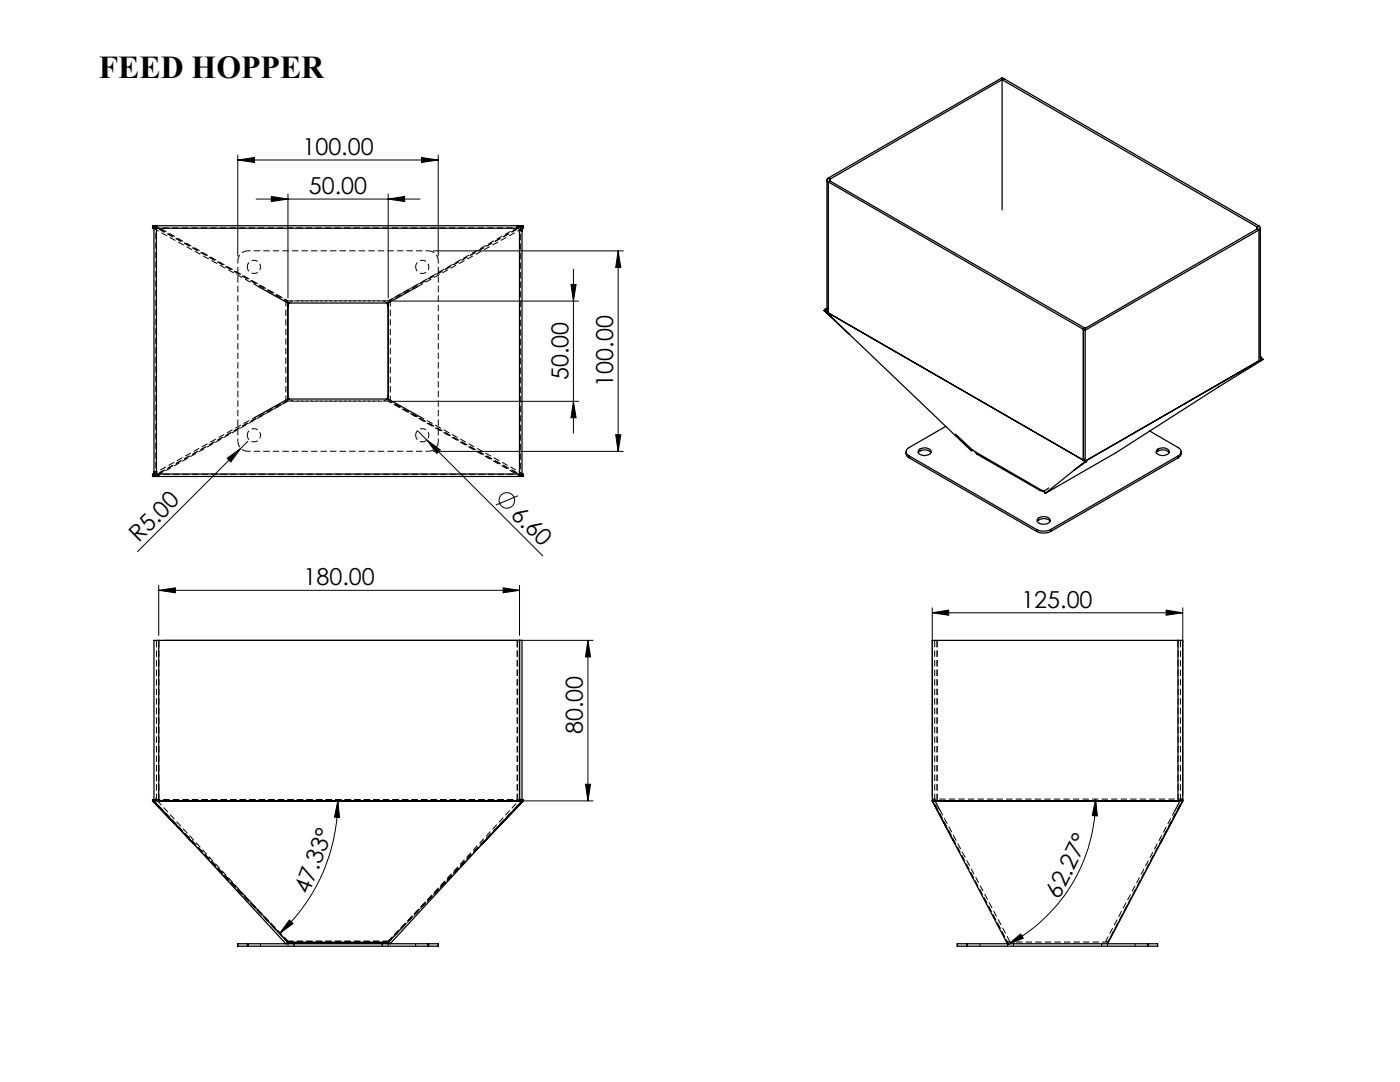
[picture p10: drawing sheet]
<svg xmlns="http://www.w3.org/2000/svg" width="279mm" height="216mm" viewBox="0 0 279 216" stroke-linecap="round" stroke-linejoin="round" font-family="sans-serif">
<defs><g id="words">
<text font-size="6.3" x="19.7" y="15.6">FEED HOPPER</text>
<g font-size="4.7">
<text x="60.4" y="30.9">100.00</text>
<text x="61.7" y="38.7">50.00</text>
<text x="113.5" y="75.9" transform="rotate(-90 113.5 75.9)">50.00</text>
<text x="122.4" y="77.2" transform="rotate(-90 122.4 77.2)">100.00</text>
<text x="101.8" y="102.9" transform="rotate(45 101.8 102.9)">6.60</text>
<text x="27.7" y="108.4" transform="rotate(-45 27.7 108.4)">R5.00</text>
<text x="60.6" y="116.8">180.00</text>
<text x="203.8" y="121.2">125.00</text>
<text x="116.3" y="146.5" transform="rotate(-90 116.3 146.5)">80.00</text>
<text x="61.6" y="178.7" transform="rotate(-69 61.6 178.7)">47.33°</text>
<text x="211.4" y="179.5" transform="rotate(-64 211.4 179.5)">62.27°</text>
</g>
</g></defs>
<g fill="none" stroke="#000" stroke-width=".2" stroke-dasharray="1.3 .6" stroke-linecap="butt">
<path d="M49.5 50a2 2 0 0 0-2 2M87.5 52a2 2 0 0 0-2-2M103.2 45v.5M103.7 46h.5M104.2 45.6v-.6M57.4 60v.4M57.4 79.6v.4M57.4 60h-.4M57.5 60v.4M57.5 79.6v.4M77.5 60v.4M77.5 79.6v.4"/>
<path d="M77.9 60h-.4M30.8 95v-.5M31.2 94.1h-.4M31.7 95v-.4M47.5 88a2 2 0 0 0 2 2M57.4 80h-.4M77.9 80h-.4M85.5 90a2 2 0 0 0 2-2M30.8 159.5v.3M186.1 159.8h.5M235.5 159.8h.6M49.4 188.3v.5"/>
<path d="M49.5 188.8v-.5M52 188.8v-.5M57.5 188.3v.5M57.5 187.8v.2M58.7 188.8v-.5M58.7 188.3v.5M76.3 188.3v.5M76.3 188.8v-.5M77.5 188.8v-.5M77.5 187.8v.2M83 188.3v.5M85.5 188.3v.5"/>
<path d="M85.6 188.8v-.5M192.9 188.3v.5M193.1 188.8v-.5M195.6 188.8v-.5M201.1 188.3v.5M201.1 188.3v-.3M201.5 187.8l-.4 .2M202.3 188.8v-.5M202.3 188.3v.5M219.9 188.3v.5M219.9 188.8v-.5M221.1 188.8v-.5"/>
<path d="M221.1 188.3v-.3M221.1 188.1l-.4-.3M226.5 188.3v.5M229.1 188.3v.5M229.2 188.8v-.5"/>
</g>
<path d="M103.7 45.1l-26.2 14.9M57.4 80l-26.1 14.9M186.5 127.8v32M187 127.8v32M31.2 159.8v-32M31.7 159.8v-32M103.2 159.8v-32M187 159.8v-32M235.1 159.8v-32M235.6 159.8v-32M56.8 187.4l-25.5-27.8M221.1 188.1l10.5-19.8" fill="none" stroke="#000" stroke-width=".2" stroke-dasharray="1.3 .6" stroke-dashoffset="-.1" stroke-linecap="butt"/>
<g fill="none" stroke="#000" stroke-width=".2" stroke-dasharray="1.3 .6" stroke-dashoffset=".7" stroke-linecap="butt">
<path d="M30.8 45l26.2 15M31.1 45l26.3 15M47.5 52v36M85.5 50h-36M104.2 45l-26.3 15M49.5 90h36M57 80l-26.2 15M77.5 80l26.3 15M77.9 80l26.3 15M87.5 88v-36M236.1 159.4l-15 28.6M78.1 187.4l25.7-28"/>
<path d="M201.1 188l-15-28.6"/>
</g>
<path d="M30.8 45.6l20.7 11.5M83.5 57.1l20.7-11.5M104 45.5h-73.2M57 60v20M57.5 60h20M77.9 60v20M57.5 80h20M104.2 94.6h-73.3M104.2 159.5h-73.3M57.5 187.8h20M220.7 187.8l13.8-26M221.1 188h-20" fill="none" stroke="#000" stroke-width=".2" stroke-dasharray="1.3 .6" stroke-dashoffset=".2" stroke-linecap="butt"/>
<path d="M30.5 159.5l27 28.3M77.5 187.8l27-28.3M201.5 187.8l-13.9-26.1" fill="none" stroke="#000" stroke-width=".2" stroke-dasharray="1.3 .6" stroke-dashoffset=".1" stroke-linecap="butt"/>
<path d="M104.5 159.5h-74" fill="none" stroke="#000" stroke-width=".2" stroke-dasharray="1.3 .6" stroke-dashoffset="-.2" stroke-linecap="butt"/>
<path d="M49.4 53.2a1.32 1.32 0 0 0 1.8 1.2 1.32 1.32 0 0 0 .3-2.2 1.32 1.32 0 0 0-2.1 .7v.3M83 53.2a1.32 1.32 0 0 0 1.8 1.2 1.32 1.32 0 0 0 .3-2.2 1.32 1.32 0 0 0-2.1 .7v.3M49.4 86.8a1.32 1.32 0 0 0 1.8 1.2 1.32 1.32 0 0 0 .3-2.2 1.32 1.32 0 0 0-2.1 .7v.3M83 86.8a1.32 1.32 0 0 0 1.8 1.2 1.32 1.32 0 0 0 .3-2.2 1.32 1.32 0 0 0-2.1 .7v.3M38.6 168.3l18.8 19.7M77.5 188l18.9-19.7" fill="none" stroke="#000" stroke-width=".2" stroke-dasharray="1.3 .6" stroke-dashoffset=".3" stroke-linecap="butt"/>
<path d="M57.8 60.4l.4-.3 .5-.1M76.3 60l.4 .1 .5 .3M77.2 79.6l-.5 .4h-.4M30.8 94.5l20.2-11.3M31.1 94.8v-49.8M58.7 80h-.5l-.5-.4M84 83.2l20.2 11.3M103.8 95v-49.7M186.1 159.4h49.7M38.4 168.1l15.9 16.6M80.6 184.7l16-16.6" fill="none" stroke="#000" stroke-width=".2" stroke-dasharray="1.3 .6" stroke-dashoffset=".5" stroke-linecap="butt"/>
<g fill="none" stroke="#000" stroke-width=".25">
<path d="M200 15.9l50.9 29.4M200 15.9v26M200.3 15.7l-.3-.2-34.7 20M200.3 15.7l-34.6 20M200.3 15.7l-.3 .2M200.3 15.7l50.9 29.4M165 35.9v25.9l-.1 .1M165.3 35.5a.41 .41 0 0 0-.3 .4 .41 .41 0 0 0 .3 .4M165.3 36.3l50.9 29.4M165.3 36.3v26.1M165.3 35.5l.4 .2M165.7 35.7l-.2 .2 .2 .2"/>
<path d="M165.7 36.1l50.9 29.4-.4 .2M165.7 36.1l-.4 .2M165.7 35.7v.4M30.4 45.5v-.5h74.1v.5M30.4 45.5l.3 .1M30.4 45.5h.3M30.7 45v49.5l-.3 .2M31.2 45v49.1M31.2 45.5h72M51.5 57.2l6 3.3h20l5.9-3.3M103.2 45.5l.4 .3 .1 .2M103.2 45.5v-.5a.96 .96 0 0 1 1 1h-.5"/>
<path d="M103.6 45.2l.2-.2v.3M103.7 46v49.1M104 45.5h.5M104.2 45.6v49.5M104.5 45.5l-.3 .1M250.9 45.3l.1 .1-.1 .3M250.9 45.7l-34.7 20M250.9 45.7l.3 .2M250.9 45.3v.4M251.2 45.1a.43 .43 0 0 1 .3 .4 .43 .43 0 0 1-.3 .4M251.2 45.9l-34.6 20M251.2 45.9v26.1"/>
<path d="M251.2 45.1l-.3 .2M251.5 45.5v25.9M57.4 60.4v19.3M57.7 60.5l-.2 .5v18.1l.2 .5M77.2 60.5l.3 .8M77.5 78.9l-.3 .7M77.5 60.4v19.3M164.4 61.9l52.4 30.2M164.4 61.9l5.1 4.8M164.9 61.9l.2 .2M164.9 61.9l-.3 .2 29.3 27.9 .2-.1M165 61.7l-.3-.1-.3 .3"/>
<path d="M216.2 65.7v26.1l.4 .2M216.2 65.7l.4 .2M216.6 65.9v26.1M243.3 77.2l-20.6 13.1-14.1 8.2M251.5 71.3l.2-.1 .4 .5M251.5 71.9l-34.5 19.9M251.5 71.5l.3 .2M251.8 71.7h.3M251.8 71.7l-2.3 1.4M252.1 71.7l-8.9 5.5M30.4 94.7v.4h74.1v-.4M30.4 94.7h.5"/>
<path d="M31.1 94.9v.2l.2-.1M31.2 94.1l.2 .3 .3 .2M31.2 94.1h-.5a.96 .96 0 0 0 1 1v-.5M31.7 94.6h72M50.9 83.3l6.6-3.7h20l6.5 3.7M104.2 94.7h.3M104.2 94.5l.3 .2M180.8 90.1l.2 .9 .4 .3M181.4 90.9l25.5 14.8M181.4 90.9v.4M181.4 91.3l25.5 14.7M183.3 90.3a1.75 1.75 0 0 1 2.5 0"/>
<path d="M183.4 89.8a1.74 1.74 0 0 1 2.4 .1 .75 .75 0 0 1-.8 .9l-.8 .1a.91 .91 0 0 1-1-.9zM188.7 85.1l-7.3 4.2a.87 .87 0 0 0-.6 .8 .87 .87 0 0 0 .6 .8M190.7 86.6l3.5 3.3 14.1 8.2 1-.7M194 89.8l.1 .1M194.1 89.9h.1M194.6 90.2l.4 .4 12.6 7.3 .6 .1M194.7 90.2v.1M208.5 97.9l-.1 .2 .2 .4M216.3 91.6l.3 .4M216.6 92l-8 6.5M216.8 92.1l-2.5 1.8M216.9 91.7l.2 .1-.3 .3"/>
<path d="M229.4 86l5.8 3.3a.87 .87 0 0 1 .5 .8 .87 .87 0 0 1-.5 .8M230.8 90.3a1.8 1.8 0 0 1 2.5 0M230.9 89.8a1.74 1.74 0 0 1 2.4 .1 .75 .75 0 0 1-.8 .9l-.8 .1a.91 .91 0 0 1-.9-.9zM235.2 90.9l-25.5 14.8M235.2 90.9v.4M235.2 91.3l-25.5 14.7M235.7 90.1l-.1 .9-.4 .3M206.9 105.7a3.3 3.3 0 0 0 2.8 0M206.9 106a3.3 3.3 0 0 0 2.8 0M206.9 105.7v.3M207 104a1.75 1.75 0 0 1 2.5 0M207.1 103.5a1.74 1.74 0 0 1 2.4 .1 .92 .92 0 0 1-1.1 1 1.06 1.06 0 0 1-1.4-.9z"/>
<path d="M209.7 105.7v.3M31.7 127.8h-1v31.8M31.7 127.8v32M31.7 127.8h72.5v32M103.7 127.8v32M235.1 127.8h.9v32M235.1 127.8h-49v32M235.1 127.8v32M30.4 159.8l8.2 8.5M30.4 159.8l8 8.3M30.4 159.8h74.1M30.9 159.6h-.5v.2"/>
<path d="M31.3 159.7l-.2-.2-.4 .3 26.3 28.5 .4-.3M103.8 159.5l.4 .3M104.2 159.8l-26.3 28.5-.4-.3M104.2 159.6h.3v.2M104.5 159.8l-8.2 8.5M186.1 159.8l14.9 28.5M186.1 159.8l.4-.2 1.1 2.1M186.1 159.8l4.3 8.3M186.6 159.8h48.9M235.8 159.5h.2M236 159.8l-14.9 28.5M236 159.8l-.4-.2-1.1 2.2"/>
<path d="M49.5 188.3h-2.1v.5h2.1M49.5 188.8h35.9M49.5 188.3v.5M49.5 188.3h35.9M54.3 184.7l3.2 3.3M56.8 187.4l.7 .7M57.5 188h20M57.5 188v.1M77.5 188v.1M78.1 187.4l-.6 .7M80.6 184.7l-3.1 3.3M85.4 188.3h2.1v.5h-2.1"/>
<path d="M85.4 188.3v.5M193 188.3h-2v.5h2M193 188.8h36.1M193 188.3h36.1M193 188.3v.5M229.1 188.3h1.9v.5h-1.9M229.1 188.3v.5"/>
</g>
<path d="M30.5 45l27 15M76.3 60h-17.6M77.5 60l27-15M30.5 95l27-15M58.7 80h17.6M77.5 80l27 15" fill="none" stroke="#000" stroke-width=".2" stroke-dasharray="1.3 .6" stroke-dashoffset=".4" stroke-linecap="butt"/>
<path d="M201.1 188l-10.6-19.9" fill="none" stroke="#000" stroke-width=".2" stroke-dasharray="1.3 .6" stroke-dashoffset=".8" stroke-linecap="butt"/>
<g fill="none" stroke="#000" stroke-width=".2">
<path d="M47.4 31.9l3.4-.5v1zM47.4 30.9v20.2M47.4 31.9h40.1M51.1 39.7h32.7M54.2 39.2l3.3 .5-3.3 .5zM57.5 38.7v20.8M77.5 39.7l3.3-.5v1zM77.5 38.7v20.8M84.1 31.4l3.4 .5-3.4 .5zM87.5 30.9v20.2M86.5 50.1h37.9M113.9 56.8h1.1l-.6 3.3z"/>
<path d="M114.4 53.7v32.7M123.4 50.1v40M123.4 50.1l.5 3.3h-1zM78.5 60.1h37M45.3 91.4l2.7-1.9-1.9 2.7zM49.5 88.1l-22.1 22M78.5 80.1h37M83.3 85.9l1.9 1.9M85.2 87.8l2.7 2-.7 .7zM85.2 87.8l23.1 23.1M86.5 90.1h37.9M103.4 98.9l-4.4 1.9"/>
<path d="M114.4 80.1l.6 3.3h-1.1zM122.9 86.7h1l-.5 3.4zM31.7 117.8l3.3-.5v1zM31.7 116.8v10M31.7 117.8h72M100.4 117.3l3.3 .5-3.3 .5zM103.7 116.8v10M32.7 127.8h85.7M117.3 127.8v32M117.3 127.8l.6 3.3h-1.1zM186.1 122.3l3.2-.6v1.1zM186.1 121.3v37.5"/>
<path d="M186.1 122.3h49.9M232.7 121.7l3.3 .6-3.3 .5zM236 121.3v37.5M32.7 159.8h85.7M67.4 159.8l.4 3.3h-1.1zM67.4 159.8a36 36 0 0 1-11.6 26.5M116.8 156.5h1.1l-.6 3.3zM218.7 159.5l.3 3.3-1-.1zM218.7 159.5a32.8 32.8 0 0 1-17.6 29M57.7 183.6l.8 .7-2.7 2zM201.1 188.5l2.6-2.1 .5 .8z"/>
<circle cx="101.2" cy="99.8" r="1.56"/>
</g>
<g fill="#000">
<path d="M45.3 91.4l2.7-1.9-1.9 2.7zM85.2 87.8l2.7 2-.7 .7z"/>
<path d="M47.4 31.9l3.4-.5v1zM84.1 31.4l3.4 .5-3.4 .5z"/>
<path d="M54.2 39.2l3.3 .5-3.3 .5zM77.5 39.7l3.3-.5v1z"/>
<path d="M123.4 50.1l.5 3.3h-1zM122.9 86.7h1l-.5 3.4z"/>
<path d="M113.9 56.8h1.1l-.6 3.3zM114.4 80.1l.6 3.3h-1.1z"/>
<path d="M100.4 117.3l3.3 .5-3.3 .5zM31.7 117.8l3.3-.5v1z"/>
<path d="M186.1 122.3l3.2-.6v1.1zM232.7 121.7l3.3 .6-3.3 .5z"/>
<path d="M116.8 156.5h1.1l-.6 3.3zM117.3 127.8l.6 3.3h-1.1z"/>
<path d="M57.7 183.6l.8 .7-2.7 2zM67.4 159.8l.4 3.3h-1.1z"/>
<path d="M201.1 188.5l2.6-2.1 .5 .8zM218.7 159.5l.3 3.3-1-.1z"/>
</g>
<use href="#words"/>
</svg>
